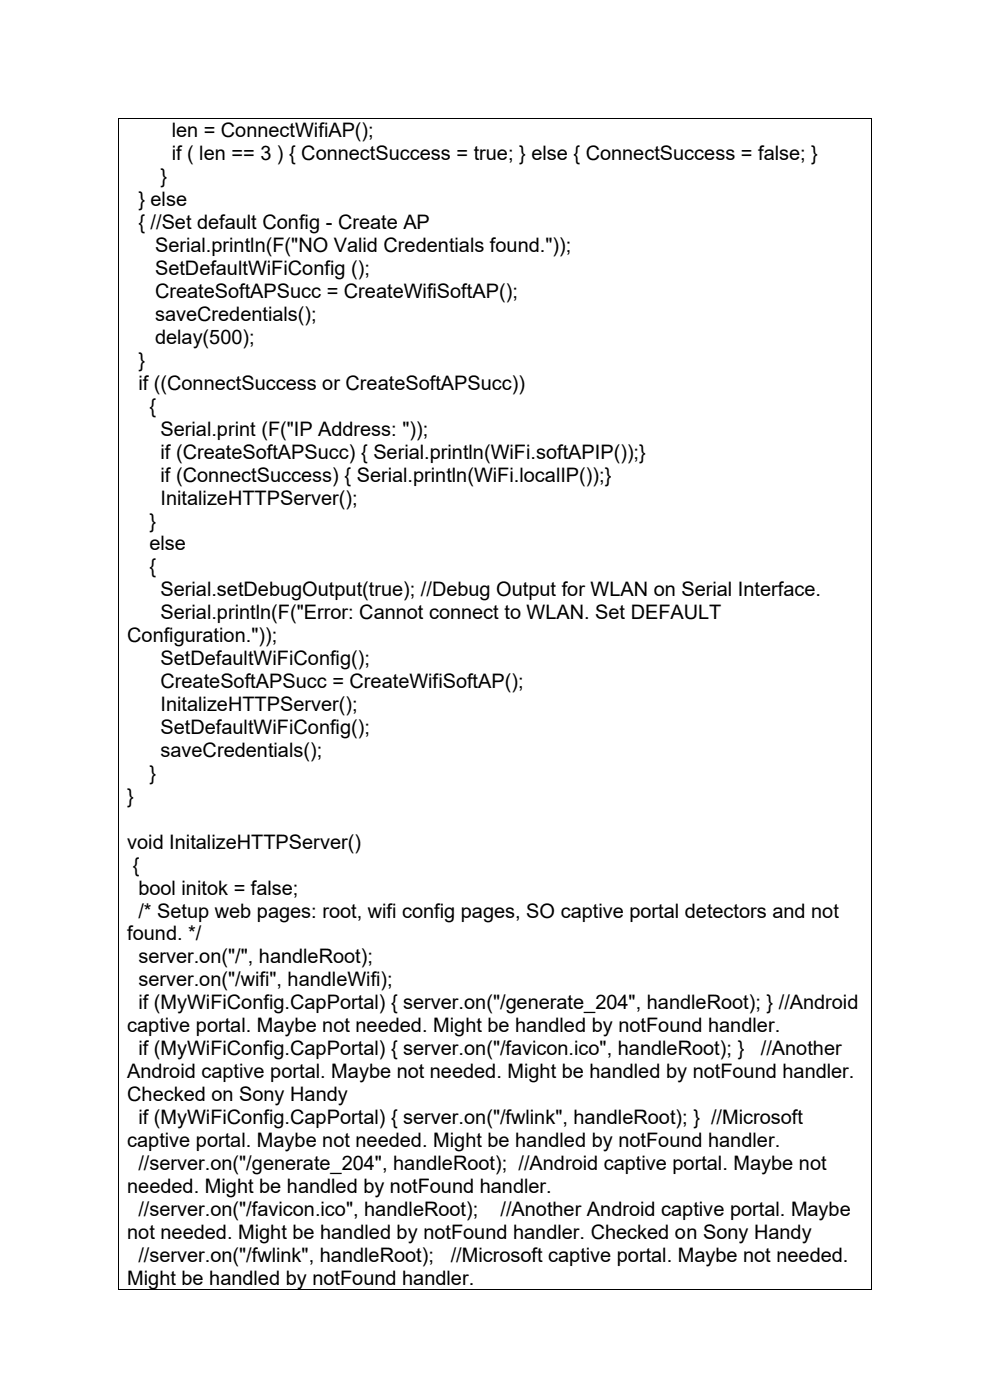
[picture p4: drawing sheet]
<svg xmlns="http://www.w3.org/2000/svg" width="210mm" height="297mm" viewBox="0 0 210 297" stroke-linecap="round" stroke-linejoin="round" font-family="sans-serif">
<defs><g id="words">
<g font-size="4.2">
<text x="36.4" y="29.1">len = ConnectWifiAP();</text>
<text x="36.4" y="34">if ( len == 3 ) { ConnectSuccess = true; } else { ConnectSuccess = false; }</text>
<text x="34.1" y="38.9">}</text>
<text x="29.4" y="43.8">} else</text>
<text x="29.4" y="48.6">{ //Set default Config - Create AP</text>
<text x="32.9" y="53.5">Serial.println(F(&quot;NO Valid Credentials found.&quot;));</text>
<text x="32.9" y="58.4">SetDefaultWiFiConfig ();</text>
<text x="32.9" y="63.2">CreateSoftAPSucc = CreateWifiSoftAP();</text>
<text x="32.9" y="68.1">saveCredentials();</text>
<text x="29.4" y="77.8">}</text>
<text x="32.9" y="73">delay(500);</text>
<text x="29.4" y="82.7">if ((ConnectSuccess or CreateSoftAPSucc))</text>
<text x="31.7" y="87.6">{</text>
<text x="34.1" y="92.4">Serial.print (F(&quot;IP Address: &quot;));</text>
<text x="34.1" y="97.3">if (CreateSoftAPSucc) { Serial.println(WiFi.softAPIP());}</text>
<text x="34.1" y="102.2">if (ConnectSuccess) { Serial.println(WiFi.localIP());}</text>
<text x="34.1" y="107">InitalizeHTTPServer();</text>
<text x="31.7" y="111.9">}</text>
<text x="31.7" y="116.8">else</text>
<text x="31.7" y="121.6">{</text>
<text x="34.1" y="126.5">Serial.setDebugOutput(true); //Debug Output for WLAN on Serial Interface.</text>
<text x="34.1" y="131.4">Serial.println(F(&quot;Error: Cannot connect to WLAN. Set DEFAULT</text>
<text x="27" y="136.2">Configuration.&quot;));</text>
<text x="34.1" y="141.1">SetDefaultWiFiConfig();</text>
<text x="34.1" y="146">CreateSoftAPSucc = CreateWifiSoftAP();</text>
<text x="34.1" y="150.9">InitalizeHTTPServer();</text>
<text x="34.1" y="155.7">SetDefaultWiFiConfig();</text>
<text x="34.1" y="160.6">saveCredentials();</text>
<text x="31.7" y="165.5">}</text>
<text x="27" y="170.3">}</text>
<text x="27" y="180.1">void InitalizeHTTPServer()</text>
<text x="28.2" y="184.9">{</text>
<text x="29.4" y="189.8">bool initok = false;</text>
<text x="29.4" y="194.6">/* Setup web pages: root, wifi config pages, SO captive portal detectors and not</text>
<text x="27" y="199.5">found. */</text>
<text x="29.4" y="204.4">server.on(&quot;/&quot;, handleRoot);</text>
<text x="29.4" y="209.3">server.on(&quot;/wifi&quot;, handleWifi);</text>
<text x="29.4" y="214.1">if (MyWiFiConfig.CapPortal) { server.on(&quot;/generate_204&quot;, handleRoot); } //Android</text>
<text x="27" y="219">captive portal. Maybe not needed. Might be handled by notFound handler.</text>
<text x="29.4" y="223.9">if (MyWiFiConfig.CapPortal) { server.on(&quot;/favicon.ico&quot;, handleRoot); }</text>
<text x="161.4" y="223.9">//Another</text>
<text x="27" y="233.6">Checked on Sony Handy</text>
<text x="27" y="228.7">Android captive portal. Maybe not needed. Might be handled by notFound handler.</text>
<text x="29.4" y="238.5">if (MyWiFiConfig.CapPortal) { server.on(&quot;/fwlink&quot;, handleRoot); } //Microsoft</text>
<text x="27" y="243.3">captive portal. Maybe not needed. Might be handled by notFound handler.</text>
<text x="29.4" y="248.2">//server.on(&quot;/generate_204&quot;, handleRoot); //Android captive portal. Maybe not</text>
<text x="27" y="253.1">needed. Might be handled by notFound handler.</text>
<text x="29.4" y="257.9">//server.on(&quot;/favicon.ico&quot;, handleRoot);</text>
<text x="106.2" y="257.9">//Another Android captive portal. Maybe</text>
<text x="27" y="262.8">not needed. Might be handled by notFound handler. Checked on Sony Handy</text>
<text x="29.4" y="267.7">//server.on(&quot;/fwlink&quot;, handleRoot);</text>
<text x="95.6" y="267.7">//Microsoft captive portal. Maybe not needed.</text>
<text x="27" y="272.5">Might be handled by notFound handler.</text>
</g>
</g></defs>
<g fill="#000">
<path d="M25 25h.2v.2h-.2z" fill-rule="evenodd"/>
<path d="M25 25h.2v.2h-.2z" fill-rule="evenodd"/>
<path d="M184.8 25h.2v.2h-.2z" fill-rule="evenodd"/>
<path d="M184.8 25h.2v.2h-.2z" fill-rule="evenodd"/>
<path d="M25 273.5h.2v.1h-.2z" fill-rule="evenodd"/>
<path d="M25 273.5h.2v.1h-.2z" fill-rule="evenodd"/>
<path d="M184.8 273.5h.2v.1h-.2z" fill-rule="evenodd"/>
<path d="M184.8 273.5h.2v.1h-.2z" fill-rule="evenodd"/>
</g>
<path d="M25.1 25.2v248.3M25.2 25.1h159.6M184.9 25.2v248.3M25.2 273.5h159.6" fill="none" stroke="#000" stroke-width=".21"/>
<use href="#words"/>
</svg>
